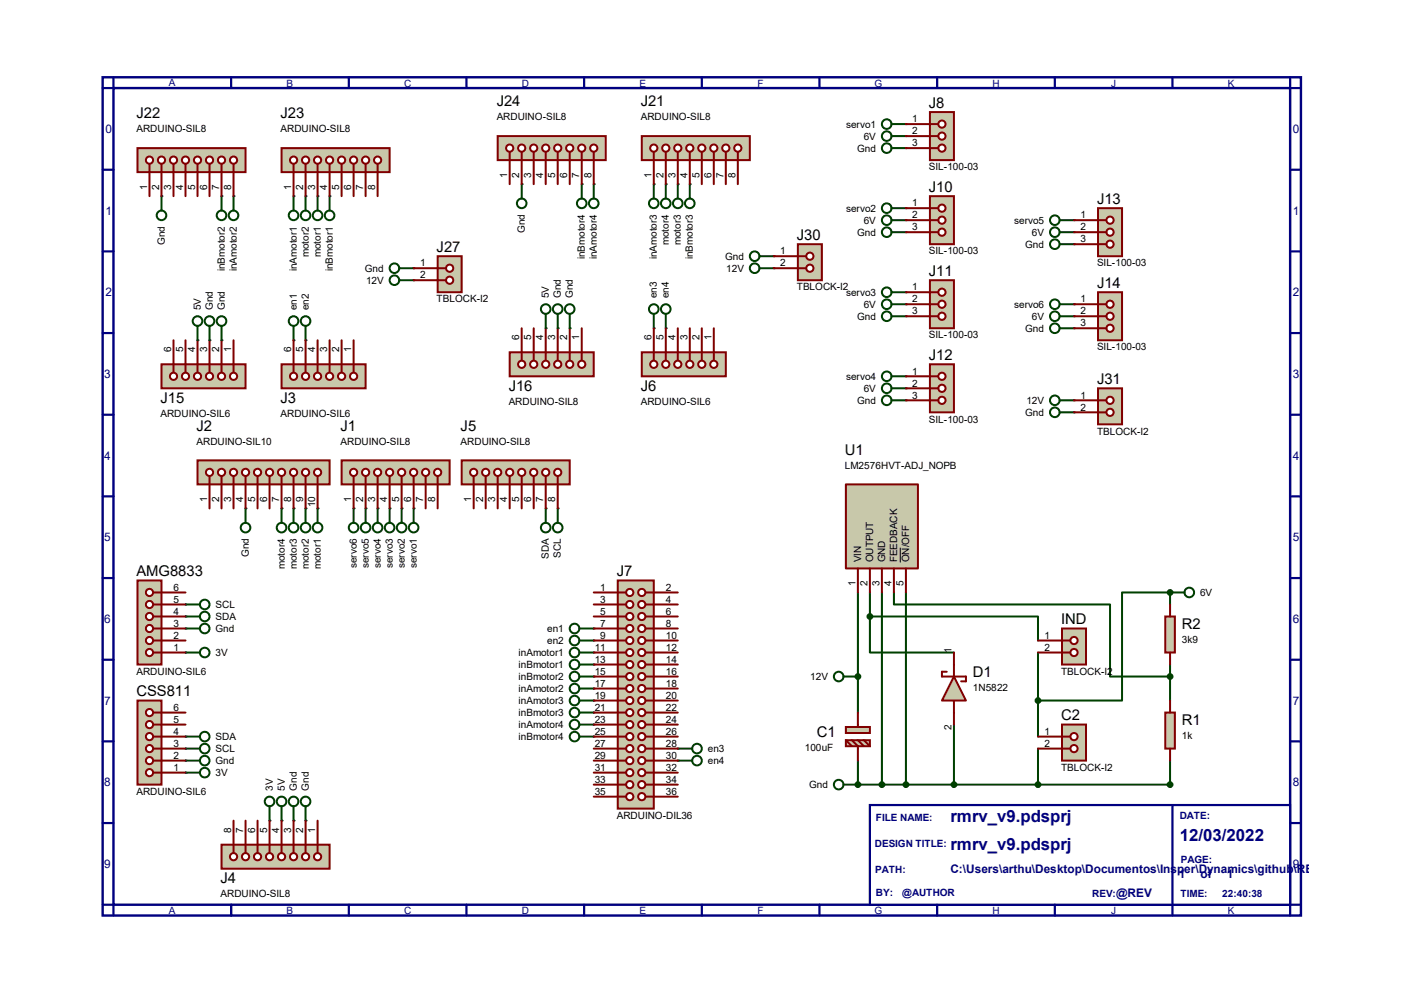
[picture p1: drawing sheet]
<svg xmlns="http://www.w3.org/2000/svg" width="297mm" height="210mm" viewBox="0 0 297 210" stroke-linecap="round" stroke-linejoin="round" font-family="sans-serif">
<defs><g id="words">
<g font-size="3.6" fill="#000080">
<text x="201" y="173.9">rmrv_v9.pdsprj</text>
<text x="201" y="179.7">rmrv_v9.pdsprj</text>
<text x="249.6" y="178">12/03/2022</text>
</g>
<g font-size="3.1">
<text x="105.1" y="22.5">J24</text>
<text x="135.6" y="22.5">J21</text>
<text x="196.5" y="22.8">J8</text>
<text x="28.9" y="25.1">J22</text>
<text x="59.4" y="25.1">J23</text>
<text x="196.5" y="40.6">J10</text>
<text x="232.1" y="43.1">J13</text>
<text x="92.4" y="53.3">J27</text>
<text x="168.6" y="50.8">J30</text>
<text x="196.5" y="58.4">J11</text>
<text x="232.1" y="60.9">J14</text>
<text x="196.5" y="76.2">J12</text>
<text x="107.6" y="82.6">J16</text>
<text x="135.6" y="82.6">J6</text>
<text x="232.1" y="81.2">J31</text>
<text x="34" y="85.2">J15</text>
<text x="59.4" y="85.2">J3</text>
<text x="41.6" y="91.1">J2</text>
<text x="72.1" y="91.1">J1</text>
<text x="97.5" y="91.1">J5</text>
<text x="178.7" y="96.2">U1</text>
<text x="28.9" y="121.9">AMG8833</text>
<text x="130.5" y="121.9">J7</text>
<text x="224.5" y="132">IND</text>
<text x="250" y="133">R2</text>
<text x="205.8" y="143.2">D1</text>
<text x="28.9" y="147.3">CSS811</text>
<text x="172.8" y="155.9">C1</text>
<text x="224.5" y="152.4">C2</text>
<text x="250" y="153.3">R1</text>
<text x="46.7" y="186.8">J4</text>
</g>
<g font-size="2.5" fill="#000080">
<text x="22.3" y="28.2">0</text>
<text x="273.5" y="28.2">0</text>
<text x="22.3" y="45.4">1</text>
<text x="273.5" y="45.4">1</text>
<text x="22.3" y="62.7">2</text>
<text x="273.5" y="62.7">2</text>
<text x="22.1" y="80">3</text>
<text x="273.5" y="80">3</text>
<text x="22.1" y="97.2">4</text>
<text x="273.5" y="97.2">4</text>
<text x="22.1" y="114.5">5</text>
<text x="273.5" y="114.5">5</text>
<text x="22.1" y="131.8">6</text>
<text x="273.5" y="131.8">6</text>
<text x="22.1" y="149.1">7</text>
<text x="273.5" y="149.1">7</text>
<text x="22.1" y="166.3">8</text>
<text x="273.5" y="166.3">8</text>
<text x="22.1" y="183.6">9</text>
<text x="201" y="184.7">C:\Users\arthu\Desktop\Documentos\Insper\Dynamics\github\REDOX-RoboCup-RM</text>
<text x="249.4" y="185.7">1</text>
<text x="254" y="185.7">of</text>
<text x="259.5" y="185.7">1</text>
<text x="273.5" y="183.6">9</text>
<text x="236.1" y="189.7">@REV</text>
</g>
<g font-size="2.1" fill="#000080">
<text x="35.7" y="18.1">A</text>
<text x="60.6" y="18.4">B</text>
<text x="85.5" y="18.4">C</text>
<text x="110.4" y="18.4">D</text>
<text x="135.3" y="18.4">E</text>
<text x="160.3" y="18.4">F</text>
<text x="185" y="18.4">G</text>
<text x="209.9" y="18.4">H</text>
<text x="235.1" y="18.4">J</text>
<text x="259.7" y="18.4">K</text>
<text x="185.3" y="173.7">FILE NAME:</text>
<text x="249.6" y="173.2">DATE:</text>
<text x="185.1" y="179.2">DESIGN TITLE:</text>
<text x="185.1" y="184.5">PATH:</text>
<text x="249.8" y="182.6">PAGE:</text>
<text x="185.3" y="189.5">BY:</text>
<text x="190.9" y="189.5">@AUTHOR</text>
<text x="231.1" y="189.6">REV:</text>
<text x="249.7" y="189.6">TIME:</text>
<text x="258.6" y="189.6">22:40:38</text>
<text x="35.7" y="193.4">A</text>
<text x="60.6" y="193.4">B</text>
<text x="85.5" y="193.4">C</text>
<text x="110.4" y="193.4">D</text>
<text x="135.3" y="193.4">E</text>
<text x="160.3" y="193.4">F</text>
<text x="185" y="193.4">G</text>
<text x="209.9" y="193.4">H</text>
<text x="235.1" y="193.4">J</text>
<text x="259.7" y="193.4">K</text>
</g>
<g font-size="2.1">
<text x="28.9" y="28">ARDUINO-SIL8</text>
<text x="59.4" y="28">ARDUINO-SIL8</text>
<text x="105.1" y="25.4">ARDUINO-SIL8</text>
<text x="135.6" y="25.4">ARDUINO-SIL8</text>
<text x="179" y="27">servo1</text>
<text x="182.7" y="29.5">6V</text>
<text x="193" y="25.9">1</text>
<text x="193" y="28.4">2</text>
<text x="181.3" y="32.1">Gnd</text>
<text x="193" y="30.9">3</text>
<text x="31.1" y="40.1" transform="rotate(-90 31.1 40.1)">1</text>
<text x="33.7" y="40.1" transform="rotate(-90 33.7 40.1)">2</text>
<text x="36.2" y="40.1" transform="rotate(-90 36.2 40.1)">3</text>
<text x="38.7" y="40.1" transform="rotate(-90 38.7 40.1)">4</text>
<text x="41.3" y="40.1" transform="rotate(-90 41.3 40.1)">5</text>
<text x="43.8" y="40.1" transform="rotate(-90 43.8 40.1)">6</text>
<text x="46.4" y="40.1" transform="rotate(-90 46.4 40.1)">7</text>
<text x="48.9" y="40.1" transform="rotate(-90 48.9 40.1)">8</text>
<text x="61.6" y="40.1" transform="rotate(-90 61.6 40.1)">1</text>
<text x="64.1" y="40.1" transform="rotate(-90 64.1 40.1)">2</text>
<text x="66.7" y="40.1" transform="rotate(-90 66.7 40.1)">3</text>
<text x="69.2" y="40.1" transform="rotate(-90 69.2 40.1)">4</text>
<text x="71.8" y="40.1" transform="rotate(-90 71.8 40.1)">5</text>
<text x="74.3" y="40.1" transform="rotate(-90 74.3 40.1)">6</text>
<text x="76.8" y="40.1" transform="rotate(-90 76.8 40.1)">7</text>
<text x="79.4" y="40.1" transform="rotate(-90 79.4 40.1)">8</text>
<text x="107.3" y="37.6" transform="rotate(-90 107.3 37.6)">1</text>
<text x="109.9" y="37.6" transform="rotate(-90 109.9 37.6)">2</text>
<text x="112.4" y="37.6" transform="rotate(-90 112.4 37.6)">3</text>
<text x="114.9" y="37.6" transform="rotate(-90 114.9 37.6)">4</text>
<text x="117.5" y="37.6" transform="rotate(-90 117.5 37.6)">5</text>
<text x="120" y="37.6" transform="rotate(-90 120 37.6)">6</text>
<text x="122.6" y="37.6" transform="rotate(-90 122.6 37.6)">7</text>
<text x="125.1" y="37.6" transform="rotate(-90 125.1 37.6)">8</text>
<text x="137.8" y="37.6" transform="rotate(-90 137.8 37.6)">1</text>
<text x="140.3" y="37.6" transform="rotate(-90 140.3 37.6)">2</text>
<text x="142.9" y="37.6" transform="rotate(-90 142.9 37.6)">3</text>
<text x="145.4" y="37.6" transform="rotate(-90 145.4 37.6)">4</text>
<text x="148" y="37.6" transform="rotate(-90 148 37.6)">5</text>
<text x="150.5" y="37.6" transform="rotate(-90 150.5 37.6)">6</text>
<text x="153" y="37.6" transform="rotate(-90 153 37.6)">7</text>
<text x="155.6" y="37.6" transform="rotate(-90 155.6 37.6)">8</text>
<text x="196.5" y="36">SIL-100-03</text>
<text x="179" y="44.8">servo2</text>
<text x="182.7" y="47.3">6V</text>
<text x="193" y="43.6">1</text>
<text x="193" y="46.2">2</text>
<text x="214.5" y="47.3">servo5</text>
<text x="228.6" y="46.2">1</text>
<text x="34.8" y="51.8" transform="rotate(-90 34.8 51.8)">Gnd</text>
<text x="111" y="49.3" transform="rotate(-90 111 49.3)">Gnd</text>
<text x="141.5" y="51.9" transform="rotate(-90 141.5 51.9)">motor4</text>
<text x="144.1" y="51.9" transform="rotate(-90 144.1 51.9)">motor3</text>
<text x="165.1" y="53.8">1</text>
<text x="181.3" y="49.9">Gnd</text>
<text x="193" y="48.7">3</text>
<text x="196.5" y="53.8">SIL-100-03</text>
<text x="216.9" y="52.4">Gnd</text>
<text x="218.3" y="49.9">6V</text>
<text x="228.6" y="48.7">2</text>
<text x="228.6" y="51.3">3</text>
<text x="47.5" y="57.4" transform="rotate(-90 47.5 57.4)">inBmotor2</text>
<text x="50.1" y="57.4" transform="rotate(-90 50.1 57.4)">inAmotor2</text>
<text x="62.8" y="57.4" transform="rotate(-90 62.8 57.4)">inAmotor1</text>
<text x="65.3" y="54.4" transform="rotate(-90 65.3 54.4)">motor2</text>
<text x="67.9" y="54.4" transform="rotate(-90 67.9 54.4)">motor1</text>
<text x="70.4" y="57.4" transform="rotate(-90 70.4 57.4)">inBmotor1</text>
<text x="77.2" y="57.5">Gnd</text>
<text x="88.9" y="56.3">1</text>
<text x="88.9" y="58.9">2</text>
<text x="123.7" y="54.9" transform="rotate(-90 123.7 54.9)">inBmotor4</text>
<text x="126.3" y="54.9" transform="rotate(-90 126.3 54.9)">inAmotor4</text>
<text x="139" y="54.9" transform="rotate(-90 139 54.9)">inAmotor3</text>
<text x="146.6" y="54.9" transform="rotate(-90 146.6 54.9)">inBmotor3</text>
<text x="153.4" y="54.9">Gnd</text>
<text x="153.6" y="57.5">12V</text>
<text x="165.1" y="56.3">2</text>
<text x="232.1" y="56.3">SIL-100-03</text>
<text x="42.5" y="65.6" transform="rotate(-90 42.5 65.6)">5V</text>
<text x="45" y="65.6" transform="rotate(-90 45 65.6)">Gnd</text>
<text x="47.5" y="65.6" transform="rotate(-90 47.5 65.6)">Gnd</text>
<text x="62.8" y="65.6" transform="rotate(-90 62.8 65.6)">en1</text>
<text x="65.3" y="65.6" transform="rotate(-90 65.3 65.6)">en2</text>
<text x="77.4" y="60">12V</text>
<text x="92.4" y="64">TBLOCK-I2</text>
<text x="116.1" y="63.1" transform="rotate(-90 116.1 63.1)">5V</text>
<text x="118.7" y="63.1" transform="rotate(-90 118.7 63.1)">Gnd</text>
<text x="121.2" y="63.1" transform="rotate(-90 121.2 63.1)">Gnd</text>
<text x="139" y="63.1" transform="rotate(-90 139 63.1)">en3</text>
<text x="141.5" y="63.1" transform="rotate(-90 141.5 63.1)">en4</text>
<text x="168.6" y="61.4">TBLOCK-I2</text>
<text x="179" y="62.6">servo3</text>
<text x="182.7" y="65.1">6V</text>
<text x="193" y="61.4">1</text>
<text x="193" y="64">2</text>
<text x="214.5" y="65.1">servo6</text>
<text x="228.6" y="64">1</text>
<text x="109.9" y="72" transform="rotate(-90 109.9 72)">6</text>
<text x="112.4" y="72" transform="rotate(-90 112.4 72)">5</text>
<text x="114.9" y="72" transform="rotate(-90 114.9 72)">4</text>
<text x="117.5" y="72" transform="rotate(-90 117.5 72)">3</text>
<text x="120" y="72" transform="rotate(-90 120 72)">2</text>
<text x="122.6" y="72" transform="rotate(-90 122.6 72)">1</text>
<text x="137.8" y="72" transform="rotate(-90 137.8 72)">6</text>
<text x="140.3" y="72" transform="rotate(-90 140.3 72)">5</text>
<text x="142.9" y="72" transform="rotate(-90 142.9 72)">4</text>
<text x="145.4" y="72" transform="rotate(-90 145.4 72)">3</text>
<text x="148" y="72" transform="rotate(-90 148 72)">2</text>
<text x="150.5" y="72" transform="rotate(-90 150.5 72)">1</text>
<text x="181.3" y="67.6">Gnd</text>
<text x="193" y="66.5">3</text>
<text x="196.5" y="71.6">SIL-100-03</text>
<text x="216.9" y="70.2">Gnd</text>
<text x="218.3" y="67.6">6V</text>
<text x="228.6" y="66.5">2</text>
<text x="228.6" y="69">3</text>
<text x="36.2" y="74.5" transform="rotate(-90 36.2 74.5)">6</text>
<text x="38.7" y="74.5" transform="rotate(-90 38.7 74.5)">5</text>
<text x="41.3" y="74.5" transform="rotate(-90 41.3 74.5)">4</text>
<text x="43.8" y="74.5" transform="rotate(-90 43.8 74.5)">3</text>
<text x="46.4" y="74.5" transform="rotate(-90 46.4 74.5)">2</text>
<text x="48.9" y="74.5" transform="rotate(-90 48.9 74.5)">1</text>
<text x="61.6" y="74.5" transform="rotate(-90 61.6 74.5)">6</text>
<text x="64.1" y="74.5" transform="rotate(-90 64.1 74.5)">5</text>
<text x="66.7" y="74.5" transform="rotate(-90 66.7 74.5)">4</text>
<text x="69.2" y="74.5" transform="rotate(-90 69.2 74.5)">3</text>
<text x="71.8" y="74.5" transform="rotate(-90 71.8 74.5)">2</text>
<text x="74.3" y="74.5" transform="rotate(-90 74.3 74.5)">1</text>
<text x="232.1" y="74.1">SIL-100-03</text>
<text x="179" y="80.3">servo4</text>
<text x="182.7" y="82.9">6V</text>
<text x="193" y="79.2">1</text>
<text x="193" y="81.7">2</text>
<text x="34" y="88.1">ARDUINO-SIL6</text>
<text x="59.4" y="88.1">ARDUINO-SIL6</text>
<text x="107.6" y="85.6">ARDUINO-SIL8</text>
<text x="135.6" y="85.6">ARDUINO-SIL6</text>
<text x="181.3" y="85.4">Gnd</text>
<text x="193" y="84.3">3</text>
<text x="196.5" y="89.4">SIL-100-03</text>
<text x="216.9" y="88">Gnd</text>
<text x="217.1" y="85.4">12V</text>
<text x="228.6" y="84.3">1</text>
<text x="228.6" y="86.8">2</text>
<text x="41.6" y="94">ARDUINO-SIL10</text>
<text x="72.1" y="94">ARDUINO-SIL8</text>
<text x="97.5" y="94">ARDUINO-SIL8</text>
<text x="232.1" y="91.9">TBLOCK-I2</text>
<text x="178.7" y="99.1">LM2576HVT-ADJ_NOPB</text>
<text x="43.8" y="106.2" transform="rotate(-90 43.8 106.2)">1</text>
<text x="46.4" y="106.2" transform="rotate(-90 46.4 106.2)">2</text>
<text x="48.9" y="106.2" transform="rotate(-90 48.9 106.2)">3</text>
<text x="51.4" y="106.2" transform="rotate(-90 51.4 106.2)">4</text>
<text x="54" y="106.2" transform="rotate(-90 54 106.2)">5</text>
<text x="56.5" y="106.2" transform="rotate(-90 56.5 106.2)">6</text>
<text x="59.1" y="106.2" transform="rotate(-90 59.1 106.2)">7</text>
<text x="61.6" y="106.2" transform="rotate(-90 61.6 106.2)">8</text>
<text x="64.1" y="106.2" transform="rotate(-90 64.1 106.2)">9</text>
<text x="66.7" y="107.3" transform="rotate(-90 66.7 107.3)">10</text>
<text x="74.3" y="106.2" transform="rotate(-90 74.3 106.2)">1</text>
<text x="76.8" y="106.2" transform="rotate(-90 76.8 106.2)">2</text>
<text x="79.4" y="106.2" transform="rotate(-90 79.4 106.2)">3</text>
<text x="81.9" y="106.2" transform="rotate(-90 81.9 106.2)">4</text>
<text x="84.5" y="106.2" transform="rotate(-90 84.5 106.2)">5</text>
<text x="87" y="106.2" transform="rotate(-90 87 106.2)">6</text>
<text x="89.5" y="106.2" transform="rotate(-90 89.5 106.2)">7</text>
<text x="92.1" y="106.2" transform="rotate(-90 92.1 106.2)">8</text>
<text x="99.7" y="106.2" transform="rotate(-90 99.7 106.2)">1</text>
<text x="102.2" y="106.2" transform="rotate(-90 102.2 106.2)">2</text>
<text x="104.8" y="106.2" transform="rotate(-90 104.8 106.2)">3</text>
<text x="107.3" y="106.2" transform="rotate(-90 107.3 106.2)">4</text>
<text x="109.9" y="106.2" transform="rotate(-90 109.9 106.2)">5</text>
<text x="112.4" y="106.2" transform="rotate(-90 112.4 106.2)">6</text>
<text x="114.9" y="106.2" transform="rotate(-90 114.9 106.2)">7</text>
<text x="117.5" y="106.2" transform="rotate(-90 117.5 106.2)">8</text>
<text x="52.6" y="117.9" transform="rotate(-90 52.6 117.9)">Gnd</text>
<text x="116.1" y="118.2" transform="rotate(-90 116.1 118.2)">SDA</text>
<text x="118.7" y="118" transform="rotate(-90 118.7 118)">SCL</text>
<text x="182.2" y="119" transform="rotate(-90 182.2 119)">VIN</text>
<text x="184.7" y="119" transform="rotate(-90 184.7 119)">OUTPUT</text>
<text x="187.2" y="119" transform="rotate(-90 187.2 119)">GND</text>
<text x="189.8" y="119" transform="rotate(-90 189.8 119)">FEEDBACK</text>
<text x="192.3" y="119" transform="rotate(-90 192.3 119)">ON/OFF</text>
<text x="36.7" y="124.9">6</text>
<text x="60.2" y="120.4" transform="rotate(-90 60.2 120.4)">motor4</text>
<text x="62.8" y="120.4" transform="rotate(-90 62.8 120.4)">motor3</text>
<text x="65.3" y="120.4" transform="rotate(-90 65.3 120.4)">motor2</text>
<text x="67.9" y="120.4" transform="rotate(-90 67.9 120.4)">motor1</text>
<text x="75.5" y="120.2" transform="rotate(-90 75.5 120.2)">servo6</text>
<text x="78" y="120.2" transform="rotate(-90 78 120.2)">servo5</text>
<text x="80.6" y="120.2" transform="rotate(-90 80.6 120.2)">servo4</text>
<text x="83.1" y="120.2" transform="rotate(-90 83.1 120.2)">servo3</text>
<text x="85.6" y="120.2" transform="rotate(-90 85.6 120.2)">servo2</text>
<text x="88.2" y="120.2" transform="rotate(-90 88.2 120.2)">servo1</text>
<text x="127" y="124.9">1</text>
<text x="140.8" y="124.9">2</text>
<text x="181" y="124" transform="rotate(-90 181 124)">1</text>
<text x="183.5" y="124" transform="rotate(-90 183.5 124)">2</text>
<text x="186.1" y="124" transform="rotate(-90 186.1 124)">3</text>
<text x="188.6" y="124" transform="rotate(-90 188.6 124)">4</text>
<text x="191.1" y="124" transform="rotate(-90 191.1 124)">5</text>
<text x="36.7" y="130">4</text>
<text x="36.7" y="127.5">5</text>
<text x="45.6" y="131.1">SDA</text>
<text x="45.6" y="128.6">SCL</text>
<text x="127" y="127.5">3</text>
<text x="127" y="130">5</text>
<text x="140.8" y="127.5">4</text>
<text x="140.8" y="130">6</text>
<text x="253.9" y="126.1">6V</text>
<text x="36.7" y="137.6">1</text>
<text x="36.7" y="135.1">2</text>
<text x="36.7" y="132.5">3</text>
<text x="45.6" y="133.7">Gnd</text>
<text x="115.7" y="136.2">en2</text>
<text x="115.7" y="133.7">en1</text>
<text x="125.8" y="137.6">11</text>
<text x="127" y="132.5">7</text>
<text x="127" y="135.1">9</text>
<text x="140.8" y="132.5">8</text>
<text x="140.8" y="135.1">10</text>
<text x="140.8" y="137.6">12</text>
<text x="220.9" y="135.1">1</text>
<text x="220.9" y="137.6">2</text>
<text x="250" y="135.9">3k9</text>
<text x="28.9" y="142.7">ARDUINO-SIL6</text>
<text x="45.6" y="138.8">3V</text>
<text x="109.7" y="138.8">inAmotor1</text>
<text x="109.7" y="141.3">inBmotor1</text>
<text x="109.7" y="143.8">inBmotor2</text>
<text x="125.8" y="140.2">13</text>
<text x="125.8" y="142.7">15</text>
<text x="140.8" y="140.2">14</text>
<text x="140.8" y="142.7">16</text>
<text x="171.4" y="143.8">12V</text>
<text x="201.3" y="138" transform="rotate(-90 201.3 138)">1</text>
<text x="224.5" y="142.7">TBLOCK-I2</text>
<text x="109.7" y="148.9">inAmotor3</text>
<text x="109.7" y="146.4">inAmotor2</text>
<text x="125.8" y="145.2">17</text>
<text x="125.8" y="147.8">19</text>
<text x="140.8" y="145.2">18</text>
<text x="140.8" y="147.8">20</text>
<text x="205.8" y="146.1">1N5822</text>
<text x="36.7" y="155.4">4</text>
<text x="36.7" y="152.9">5</text>
<text x="36.7" y="150.3">6</text>
<text x="109.7" y="151.5">inBmotor3</text>
<text x="109.7" y="154">inAmotor4</text>
<text x="125.8" y="150.3">21</text>
<text x="125.8" y="152.9">23</text>
<text x="125.8" y="155.4">25</text>
<text x="140.8" y="150.3">22</text>
<text x="140.8" y="152.9">24</text>
<text x="140.8" y="155.4">26</text>
<text x="201.3" y="154.4" transform="rotate(-90 201.3 154.4)">2</text>
<text x="220.9" y="155.4">1</text>
<text x="36.7" y="160.5">2</text>
<text x="36.7" y="157.9">3</text>
<text x="45.6" y="161.6">Gnd</text>
<text x="45.6" y="159.1">SCL</text>
<text x="45.6" y="156.5">SDA</text>
<text x="109.7" y="156.5">inBmotor4</text>
<text x="125.8" y="157.9">27</text>
<text x="125.8" y="160.5">29</text>
<text x="140.8" y="157.9">28</text>
<text x="140.8" y="160.5">30</text>
<text x="149.7" y="159.1">en3</text>
<text x="149.7" y="161.6">en4</text>
<text x="170.3" y="158.8">100uF</text>
<text x="220.9" y="157.9">2</text>
<text x="250" y="156.3">1k</text>
<text x="36.7" y="163">1</text>
<text x="45.6" y="164.2">3V</text>
<text x="57.7" y="167.2" transform="rotate(-90 57.7 167.2)">3V</text>
<text x="60.2" y="167.2" transform="rotate(-90 60.2 167.2)">5V</text>
<text x="62.8" y="167.2" transform="rotate(-90 62.8 167.2)">Gnd</text>
<text x="65.3" y="167.2" transform="rotate(-90 65.3 167.2)">Gnd</text>
<text x="125.8" y="163">31</text>
<text x="125.8" y="165.6">33</text>
<text x="140.8" y="163">32</text>
<text x="140.8" y="165.6">34</text>
<text x="171.2" y="166.7">Gnd</text>
<text x="224.5" y="163">TBLOCK-I2</text>
<text x="28.9" y="168.1">ARDUINO-SIL6</text>
<text x="125.8" y="168.1">35</text>
<text x="130.5" y="173.2">ARDUINO-DIL36</text>
<text x="140.8" y="168.1">36</text>
<text x="48.9" y="176.1" transform="rotate(-90 48.9 176.1)">8</text>
<text x="51.4" y="176.1" transform="rotate(-90 51.4 176.1)">7</text>
<text x="54" y="176.1" transform="rotate(-90 54 176.1)">6</text>
<text x="56.5" y="176.1" transform="rotate(-90 56.5 176.1)">5</text>
<text x="59.1" y="176.1" transform="rotate(-90 59.1 176.1)">4</text>
<text x="61.6" y="176.1" transform="rotate(-90 61.6 176.1)">3</text>
<text x="64.1" y="176.1" transform="rotate(-90 64.1 176.1)">2</text>
<text x="66.7" y="176.1" transform="rotate(-90 66.7 176.1)">1</text>
<text x="46.7" y="189.7">ARDUINO-SIL8</text>
</g>
</g></defs>
<path d="M21.7 16.3h253.5v177.3h-253.5zM24 18.6h248.9v172.7h-248.9z" fill="none" stroke="#000080" stroke-width=".51"/>
<path d="M24 16.3v2.3h-2.3M48.9 16.3v2.3" fill="none" stroke="#000080" stroke-width=".47"/>
<path d="M184 170.3h88.9v21h-88.9z" fill="#fff" stroke="#000080" stroke-width=".47"/>
<g fill="none" stroke="#000080" stroke-width=".47">
<path d="M73.8 16.3v2.3M98.7 16.3v2.3M123.6 16.3v2.3M148.5 16.3v2.3M173.4 16.3v2.3M198.2 16.3v2.3M223.1 16.3v2.3M248 16.3v2.3M272.9 16.3v2.3h2.3M21.7 35.9h2.3M272.9 35.9h2.3M21.7 53.2h2.3"/>
<path d="M272.9 53.2h2.3M21.7 70.4h2.3M272.9 70.4h2.3M21.7 87.7h2.3M272.9 87.7h2.3M21.7 105h2.3M272.9 105h2.3M21.7 122.3h2.3M21.7 139.5h2.3M272.9 122.3h2.3M272.9 139.5h2.3M21.7 156.8h2.3"/>
<path d="M272.9 156.8h2.3M21.7 174.1h2.3M248 170.3v23.3M272.9 174.1h2.3M21.7 191.3h2.3v2.3M48.9 191.3v2.3M73.8 191.3v2.3M98.7 191.3v2.3M123.6 191.3v2.3M148.5 191.3v2.3M173.4 191.3v2.3M198.2 191.3v2.3"/>
<path d="M223.1 191.3v2.3M275.2 191.3h-2.3v2.3"/>
</g>
<g fill="#004000">
<circle cx="191.6" cy="26.2" r=".21"/>
<circle cx="191.6" cy="28.8" r=".21"/>
<circle cx="191.6" cy="31.3" r=".21"/>
<circle cx="191.6" cy="44" r=".21"/>
<circle cx="191.6" cy="46.6" r=".21"/>
<circle cx="191.6" cy="49.1" r=".21"/>
<circle cx="191.6" cy="61.8" r=".21"/>
<circle cx="191.6" cy="64.3" r=".21"/>
<circle cx="191.6" cy="66.9" r=".21"/>
<circle cx="191.6" cy="79.6" r=".21"/>
<circle cx="191.6" cy="82.1" r=".21"/>
<circle cx="191.6" cy="84.7" r=".21"/>
<circle cx="227.2" cy="46.6" r=".21"/>
<circle cx="227.2" cy="49.1" r=".21"/>
<circle cx="227.2" cy="51.6" r=".21"/>
<circle cx="227.2" cy="64.3" r=".21"/>
<circle cx="227.2" cy="66.9" r=".21"/>
<circle cx="227.2" cy="69.4" r=".21"/>
<circle cx="74.8" cy="107.5" r=".21"/>
<circle cx="77.3" cy="107.5" r=".21"/>
<circle cx="79.9" cy="107.5" r=".21"/>
<circle cx="82.4" cy="107.5" r=".21"/>
<circle cx="85" cy="107.5" r=".21"/>
<circle cx="87.5" cy="107.5" r=".21"/>
<circle cx="64.6" cy="173.6" r=".21"/>
<circle cx="62.1" cy="173.6" r=".21"/>
<circle cx="59.6" cy="173.6" r=".21"/>
<circle cx="57" cy="173.6" r=".21"/>
<circle cx="87.5" cy="56.7" r=".21"/>
<circle cx="87.5" cy="59.3" r=".21"/>
<circle cx="163.7" cy="54.2" r=".21"/>
<circle cx="163.7" cy="56.7" r=".21"/>
<circle cx="227.2" cy="84.7" r=".21"/>
<circle cx="227.2" cy="87.2" r=".21"/>
</g>
<path d="M184 125.3v12.7h17.8M186.6 125.3v40.6h60.9v-5M189.1 125.3v2.5h45.7v15.3h12.7M191.6 125.3v40.6M201.8 153.2v12.7M247.5 140.5v7.7" fill="none" stroke="#004000" stroke-width=".42"/>
<circle cx="181.5" cy="143.1" r=".21" fill="#004000"/>
<path d="M181.5 125.3v25.4M181.5 160.9v5" fill="none" stroke="#004000" stroke-width=".42"/>
<circle cx="181.5" cy="165.9" r=".21" fill="#004000"/>
<path d="M184 130.4h35.6v5.1M219.6 138v10.2M181.5 165.9h5.1" fill="none" stroke="#004000" stroke-width=".42"/>
<g fill="#004000">
<circle cx="51.9" cy="107.5" r=".21"/>
<circle cx="59.6" cy="107.5" r=".21"/>
<circle cx="62.1" cy="107.5" r=".21"/>
<circle cx="64.6" cy="107.5" r=".21"/>
<circle cx="67.2" cy="107.5" r=".21"/>
</g>
<path d="M247.5 125.3v2.5" fill="none" stroke="#004000" stroke-width=".42"/>
<circle cx="247.5" cy="125.3" r=".21" fill="#004000"/>
<path d="M247.5 125.3h-10.1v22.9h-17.8" fill="none" stroke="#004000" stroke-width=".42"/>
<g fill="#004000">
<circle cx="115.4" cy="107.5" r=".21"/>
<circle cx="118" cy="107.5" r=".21"/>
<circle cx="46.9" cy="72" r=".21"/>
<circle cx="44.3" cy="72" r=".21"/>
<circle cx="41.8" cy="72" r=".21"/>
<circle cx="120.5" cy="69.4" r=".21"/>
<circle cx="118" cy="69.4" r=".21"/>
<circle cx="115.4" cy="69.4" r=".21"/>
</g>
<path d="M219.6 148.2v7.6M219.6 158.3v7.6" fill="none" stroke="#004000" stroke-width=".42"/>
<g fill="#004000">
<circle cx="62.1" cy="41.5" r=".21"/>
<circle cx="64.6" cy="41.5" r=".21"/>
<circle cx="67.2" cy="41.5" r=".21"/>
<circle cx="69.7" cy="41.5" r=".21"/>
<circle cx="46.9" cy="41.5" r=".21"/>
<circle cx="49.4" cy="41.5" r=".21"/>
<circle cx="138.3" cy="38.9" r=".21"/>
<circle cx="140.8" cy="38.9" r=".21"/>
<circle cx="143.4" cy="38.9" r=".21"/>
<circle cx="145.9" cy="38.9" r=".21"/>
<circle cx="123.1" cy="38.9" r=".21"/>
<circle cx="125.6" cy="38.9" r=".21"/>
<circle cx="39.2" cy="138" r=".21"/>
<circle cx="39.2" cy="132.9" r=".21"/>
<circle cx="39.2" cy="130.4" r=".21"/>
<circle cx="39.2" cy="127.8" r=".21"/>
<circle cx="64.6" cy="72" r=".21"/>
<circle cx="62.1" cy="72" r=".21"/>
<circle cx="140.8" cy="69.4" r=".21"/>
<circle cx="138.3" cy="69.4" r=".21"/>
<circle cx="39.2" cy="163.4" r=".21"/>
<circle cx="39.2" cy="160.9" r=".21"/>
<circle cx="39.2" cy="158.3" r=".21"/>
<circle cx="39.2" cy="155.8" r=".21"/>
<circle cx="125.6" cy="132.9" r=".21"/>
<circle cx="125.6" cy="135.5" r=".21"/>
<circle cx="125.6" cy="138" r=".21"/>
<circle cx="125.6" cy="140.5" r=".21"/>
<circle cx="125.6" cy="143.1" r=".21"/>
<circle cx="125.6" cy="145.6" r=".21"/>
<circle cx="125.6" cy="148.2" r=".21"/>
<circle cx="125.6" cy="150.7" r=".21"/>
<circle cx="125.6" cy="153.2" r=".21"/>
<circle cx="125.6" cy="155.8" r=".21"/>
<circle cx="143.4" cy="158.3" r=".21"/>
<circle cx="143.4" cy="160.9" r=".21"/>
<circle cx="34.2" cy="41.5" r=".21"/>
<circle cx="110.4" cy="38.9" r=".21"/>
</g>
<g fill="none" stroke="#004000" stroke-width=".42">
<path d="M188.6 26.2h3M188.6 28.8h3M188.6 31.3h3M39.2 138h3.1"/>
<circle cx="187.6" cy="28.8" r="1.02"/>
<circle cx="187.6" cy="31.3" r="1.02"/>
<circle cx="187.6" cy="26.2" r="1.02"/>
<circle cx="43.3" cy="138" r="1.02"/>
</g>
<path d="M196.7 23.7h5.1v10.2h-5.1z" fill="#c8c8aa" stroke="#800000" stroke-width=".42"/>
<path d="M196.7 26.2h1.8" fill="none" stroke="#800000" stroke-width=".42"/>
<circle cx="199.3" cy="28.8" r=".76" fill="#fff" stroke="#800000" stroke-width=".42"/>
<path d="M196.7 28.8h1.8" fill="none" stroke="#800000" stroke-width=".42"/>
<circle cx="199.3" cy="31.3" r=".76" fill="#fff" stroke="#800000" stroke-width=".42"/>
<path d="M196.7 31.3h1.8" fill="none" stroke="#800000" stroke-width=".42"/>
<circle cx="199.3" cy="26.2" r=".76" fill="#fff" stroke="#800000" stroke-width=".42"/>
<path d="M191.6 26.2h5.1M191.6 28.8h5.1M191.6 31.3h5.1" fill="none" stroke="#800000" stroke-width=".42"/>
<g fill="none" stroke="#004000" stroke-width=".42">
<path d="M188.6 44h3M188.6 46.6h3M188.6 49.1h3"/>
<circle cx="187.6" cy="49.1" r="1.02"/>
<circle cx="187.6" cy="46.6" r="1.02"/>
<circle cx="187.6" cy="44" r="1.02"/>
</g>
<path d="M196.7 41.5h5.1v10.1h-5.1z" fill="#c8c8aa" stroke="#800000" stroke-width=".42"/>
<path d="M196.7 44h1.8" fill="none" stroke="#800000" stroke-width=".42"/>
<circle cx="199.3" cy="46.6" r=".76" fill="#fff" stroke="#800000" stroke-width=".42"/>
<path d="M196.7 46.6h1.8" fill="none" stroke="#800000" stroke-width=".42"/>
<circle cx="199.3" cy="49.1" r=".76" fill="#fff" stroke="#800000" stroke-width=".42"/>
<path d="M196.7 49.1h1.8" fill="none" stroke="#800000" stroke-width=".42"/>
<circle cx="199.3" cy="44" r=".76" fill="#fff" stroke="#800000" stroke-width=".42"/>
<path d="M191.6 44h5.1M191.6 46.6h5.1M191.6 49.1h5.1" fill="none" stroke="#800000" stroke-width=".42"/>
<g fill="none" stroke="#004000" stroke-width=".42">
<path d="M188.6 61.8h3M188.6 64.3h3M188.6 66.9h3"/>
<circle cx="187.6" cy="64.3" r="1.02"/>
<circle cx="187.6" cy="66.9" r="1.02"/>
<circle cx="187.6" cy="61.8" r="1.02"/>
</g>
<path d="M196.7 59.3h5.1v10.1h-5.1z" fill="#c8c8aa" stroke="#800000" stroke-width=".42"/>
<path d="M196.7 61.8h1.8" fill="none" stroke="#800000" stroke-width=".42"/>
<circle cx="199.3" cy="64.3" r=".76" fill="#fff" stroke="#800000" stroke-width=".42"/>
<path d="M196.7 64.3h1.8" fill="none" stroke="#800000" stroke-width=".42"/>
<circle cx="199.3" cy="66.9" r=".76" fill="#fff" stroke="#800000" stroke-width=".42"/>
<path d="M196.7 66.9h1.8" fill="none" stroke="#800000" stroke-width=".42"/>
<circle cx="199.3" cy="61.8" r=".76" fill="#fff" stroke="#800000" stroke-width=".42"/>
<path d="M191.6 61.8h5.1M191.6 64.3h5.1M191.6 66.9h5.1" fill="none" stroke="#800000" stroke-width=".42"/>
<g fill="none" stroke="#004000" stroke-width=".42">
<path d="M188.6 79.6h3M188.6 82.1h3M188.6 84.7h3"/>
<circle cx="187.6" cy="79.6" r="1.02"/>
<circle cx="187.6" cy="82.1" r="1.02"/>
<circle cx="187.6" cy="84.7" r="1.02"/>
</g>
<path d="M196.7 77h5.1v10.2h-5.1z" fill="#c8c8aa" stroke="#800000" stroke-width=".42"/>
<path d="M196.7 79.6h1.8" fill="none" stroke="#800000" stroke-width=".42"/>
<circle cx="199.3" cy="82.1" r=".76" fill="#fff" stroke="#800000" stroke-width=".42"/>
<path d="M196.7 82.1h1.8" fill="none" stroke="#800000" stroke-width=".42"/>
<circle cx="199.3" cy="84.7" r=".76" fill="#fff" stroke="#800000" stroke-width=".42"/>
<path d="M196.7 84.7h1.8" fill="none" stroke="#800000" stroke-width=".42"/>
<circle cx="199.3" cy="79.6" r=".76" fill="#fff" stroke="#800000" stroke-width=".42"/>
<path d="M191.6 79.6h5.1M191.6 82.1h5.1M191.6 84.7h5.1" fill="none" stroke="#800000" stroke-width=".42"/>
<g fill="none" stroke="#004000" stroke-width=".42">
<path d="M224.2 46.6h3M224.2 49.1h3M224.2 51.6h3"/>
<circle cx="223.1" cy="49.1" r="1.02"/>
<circle cx="223.1" cy="51.6" r="1.02"/>
<circle cx="223.1" cy="46.6" r="1.02"/>
</g>
<path d="M232.3 44h5.1v10.2h-5.1z" fill="#c8c8aa" stroke="#800000" stroke-width=".42"/>
<path d="M232.3 46.6h1.8" fill="none" stroke="#800000" stroke-width=".42"/>
<circle cx="234.8" cy="49.1" r=".76" fill="#fff" stroke="#800000" stroke-width=".42"/>
<path d="M232.3 49.1h1.8" fill="none" stroke="#800000" stroke-width=".42"/>
<circle cx="234.8" cy="51.6" r=".76" fill="#fff" stroke="#800000" stroke-width=".42"/>
<path d="M232.3 51.6h1.8" fill="none" stroke="#800000" stroke-width=".42"/>
<circle cx="234.8" cy="46.6" r=".76" fill="#fff" stroke="#800000" stroke-width=".42"/>
<path d="M227.2 46.6h5.1M227.2 49.1h5.1M227.2 51.6h5.1" fill="none" stroke="#800000" stroke-width=".42"/>
<g fill="none" stroke="#004000" stroke-width=".42">
<path d="M224.2 64.3h3M224.2 66.9h3M224.2 69.4h3"/>
<circle cx="223.1" cy="64.3" r="1.02"/>
<circle cx="223.1" cy="69.4" r="1.02"/>
<circle cx="223.1" cy="66.9" r="1.02"/>
</g>
<path d="M232.3 61.8h5.1v10.2h-5.1z" fill="#c8c8aa" stroke="#800000" stroke-width=".42"/>
<path d="M232.3 64.3h1.8" fill="none" stroke="#800000" stroke-width=".42"/>
<circle cx="234.8" cy="66.9" r=".76" fill="#fff" stroke="#800000" stroke-width=".42"/>
<path d="M232.3 66.9h1.8" fill="none" stroke="#800000" stroke-width=".42"/>
<circle cx="234.8" cy="69.4" r=".76" fill="#fff" stroke="#800000" stroke-width=".42"/>
<path d="M232.3 69.4h1.8" fill="none" stroke="#800000" stroke-width=".42"/>
<circle cx="234.8" cy="64.3" r=".76" fill="#fff" stroke="#800000" stroke-width=".42"/>
<path d="M227.2 64.3h5.1M227.2 66.9h5.1M227.2 69.4h5.1" fill="none" stroke="#800000" stroke-width=".42"/>
<g fill="none" stroke="#004000" stroke-width=".42">
<path d="M74.8 107.5v3.1M77.3 107.5v3.1M79.9 107.5v3.1M82.4 107.5v3.1M85 107.5v3.1M87.5 107.5v3.1M115.4 107.5v3.1M118 107.5v3.1"/>
<circle cx="74.8" cy="111.6" r="1.02"/>
<circle cx="77.3" cy="111.6" r="1.02"/>
<circle cx="79.9" cy="111.6" r="1.02"/>
<circle cx="82.4" cy="111.6" r="1.02"/>
<circle cx="85" cy="111.6" r="1.02"/>
<circle cx="87.5" cy="111.6" r="1.02"/>
<circle cx="115.4" cy="111.6" r="1.02"/>
<circle cx="118" cy="111.6" r="1.02"/>
</g>
<path d="M72.3 97.4h22.8v5h-22.8z" fill="#c8c8aa" stroke="#800000" stroke-width=".42"/>
<path d="M74.8 100.7v1.7" fill="none" stroke="#800000" stroke-width=".42"/>
<circle cx="74.8" cy="99.9" r=".76" fill="#fff" stroke="#800000" stroke-width=".42"/>
<path d="M77.3 100.7v1.7" fill="none" stroke="#800000" stroke-width=".42"/>
<circle cx="77.3" cy="99.9" r=".76" fill="#fff" stroke="#800000" stroke-width=".42"/>
<path d="M79.9 100.7v1.7" fill="none" stroke="#800000" stroke-width=".42"/>
<circle cx="79.9" cy="99.9" r=".76" fill="#fff" stroke="#800000" stroke-width=".42"/>
<path d="M82.4 100.7v1.7" fill="none" stroke="#800000" stroke-width=".42"/>
<circle cx="82.4" cy="99.9" r=".76" fill="#fff" stroke="#800000" stroke-width=".42"/>
<path d="M85 100.7v1.7" fill="none" stroke="#800000" stroke-width=".42"/>
<circle cx="85" cy="99.9" r=".76" fill="#fff" stroke="#800000" stroke-width=".42"/>
<path d="M87.5 100.7v1.7" fill="none" stroke="#800000" stroke-width=".42"/>
<circle cx="87.5" cy="99.9" r=".76" fill="#fff" stroke="#800000" stroke-width=".42"/>
<path d="M90 100.7v1.7" fill="none" stroke="#800000" stroke-width=".42"/>
<circle cx="90" cy="99.9" r=".76" fill="#fff" stroke="#800000" stroke-width=".42"/>
<path d="M92.6 100.7v1.7" fill="none" stroke="#800000" stroke-width=".42"/>
<circle cx="92.6" cy="99.9" r=".76" fill="#fff" stroke="#800000" stroke-width=".42"/>
<path d="M74.8 102.4v5.1M77.3 102.4v5.1M79.9 102.4v5.1M82.4 102.4v5.1M85 102.4v5.1M87.5 102.4v5.1M90 102.4v5.1M92.6 102.4v5.1" fill="none" stroke="#800000" stroke-width=".42"/>
<g fill="none" stroke="#004000" stroke-width=".42">
<path d="M51.9 107.5v3.1M57 170.5v3.1M59.6 170.5v3.1M62.1 170.5v3.1M64.6 170.5v3.1"/>
<circle cx="51.9" cy="111.6" r="1.02"/>
<circle cx="57" cy="169.5" r="1.02"/>
<circle cx="59.6" cy="169.5" r="1.02"/>
<circle cx="62.1" cy="169.5" r="1.02"/>
<circle cx="64.6" cy="169.5" r="1.02"/>
</g>
<path d="M46.9 178.6h22.8v5.1h-22.8z" fill="#c8c8aa" stroke="#800000" stroke-width=".42"/>
<path d="M67.2 178.6v1.8" fill="none" stroke="#800000" stroke-width=".42"/>
<circle cx="67.2" cy="181.2" r=".76" fill="#fff" stroke="#800000" stroke-width=".42"/>
<path d="M64.6 178.6v1.8" fill="none" stroke="#800000" stroke-width=".42"/>
<circle cx="64.6" cy="181.2" r=".76" fill="#fff" stroke="#800000" stroke-width=".42"/>
<path d="M62.1 178.6v1.8" fill="none" stroke="#800000" stroke-width=".42"/>
<circle cx="62.1" cy="181.2" r=".76" fill="#fff" stroke="#800000" stroke-width=".42"/>
<path d="M59.6 178.6v1.8" fill="none" stroke="#800000" stroke-width=".42"/>
<circle cx="59.6" cy="181.2" r=".76" fill="#fff" stroke="#800000" stroke-width=".42"/>
<path d="M57 178.6v1.8" fill="none" stroke="#800000" stroke-width=".42"/>
<circle cx="57" cy="181.2" r=".76" fill="#fff" stroke="#800000" stroke-width=".42"/>
<path d="M54.5 178.6v1.8" fill="none" stroke="#800000" stroke-width=".42"/>
<circle cx="54.5" cy="181.2" r=".76" fill="#fff" stroke="#800000" stroke-width=".42"/>
<path d="M51.9 178.6v1.8" fill="none" stroke="#800000" stroke-width=".42"/>
<circle cx="51.9" cy="181.2" r=".76" fill="#fff" stroke="#800000" stroke-width=".42"/>
<path d="M49.4 178.6v1.8" fill="none" stroke="#800000" stroke-width=".42"/>
<circle cx="49.4" cy="181.2" r=".76" fill="#fff" stroke="#800000" stroke-width=".42"/>
<path d="M49.4 173.6v5M51.9 173.6v5M54.5 173.6v5M57 173.6v5M59.6 173.6v5M62.1 173.6v5M64.6 173.6v5M67.2 173.6v5" fill="none" stroke="#800000" stroke-width=".42"/>
<g fill="none" stroke="#004000" stroke-width=".42">
<path d="M84.5 56.7h3M84.5 59.3h3"/>
<circle cx="83.4" cy="56.7" r="1.02"/>
<circle cx="83.4" cy="59.3" r="1.02"/>
</g>
<path d="M92.6 54.2h5.1v7.6h-5.1z" fill="#c8c8aa" stroke="#800000" stroke-width=".42"/>
<path d="M92.6 56.7h1.8" fill="none" stroke="#800000" stroke-width=".42"/>
<circle cx="95.1" cy="56.7" r=".76" fill="#fff" stroke="#800000" stroke-width=".42"/>
<path d="M92.6 59.3h1.8" fill="none" stroke="#800000" stroke-width=".42"/>
<circle cx="95.1" cy="59.3" r=".76" fill="#fff" stroke="#800000" stroke-width=".42"/>
<path d="M87.5 56.7h5.1M87.5 59.3h5.1" fill="none" stroke="#800000" stroke-width=".42"/>
<g fill="none" stroke="#004000" stroke-width=".42">
<path d="M160.7 54.2h3M160.7 56.7h3"/>
<circle cx="159.6" cy="54.2" r="1.02"/>
<circle cx="159.6" cy="56.7" r="1.02"/>
</g>
<path d="M168.8 51.6h5.1v7.7h-5.1z" fill="#c8c8aa" stroke="#800000" stroke-width=".42"/>
<path d="M168.8 54.2h1.8" fill="none" stroke="#800000" stroke-width=".42"/>
<circle cx="171.3" cy="54.2" r=".76" fill="#fff" stroke="#800000" stroke-width=".42"/>
<path d="M168.8 56.7h1.8" fill="none" stroke="#800000" stroke-width=".42"/>
<circle cx="171.3" cy="56.7" r=".76" fill="#fff" stroke="#800000" stroke-width=".42"/>
<path d="M163.7 54.2h5.1M163.7 56.7h5.1" fill="none" stroke="#800000" stroke-width=".42"/>
<g fill="none" stroke="#004000" stroke-width=".42">
<path d="M224.2 84.7h3M224.2 87.2h3M59.6 107.5v3.1M62.1 107.5v3.1M64.6 107.5v3.1M67.2 107.5v3.1M122.6 148.2h3"/>
<circle cx="223.1" cy="84.7" r="1.02"/>
<circle cx="223.1" cy="87.2" r="1.02"/>
<circle cx="59.6" cy="111.6" r="1.02"/>
<circle cx="62.1" cy="111.6" r="1.02"/>
<circle cx="64.6" cy="111.6" r="1.02"/>
<circle cx="67.2" cy="111.6" r="1.02"/>
<circle cx="121.5" cy="148.2" r="1.02"/>
</g>
<path d="M232.3 82.1h5.1v7.6h-5.1z" fill="#c8c8aa" stroke="#800000" stroke-width=".42"/>
<path d="M232.3 84.7h1.8" fill="none" stroke="#800000" stroke-width=".42"/>
<circle cx="234.8" cy="84.7" r=".76" fill="#fff" stroke="#800000" stroke-width=".42"/>
<path d="M232.3 87.2h1.8" fill="none" stroke="#800000" stroke-width=".42"/>
<circle cx="234.8" cy="87.2" r=".76" fill="#fff" stroke="#800000" stroke-width=".42"/>
<path d="M227.2 84.7h5.1M227.2 87.2h5.1M200.3 142.1h-1v1h5v1h-1M201.8 140.5v2.6M201.8 148.2v2.5" fill="none" stroke="#800000" stroke-width=".42"/>
<path d="M201.8 143.1l2.5 5.1h-5z" fill="#c8c8aa" stroke="#800000" stroke-width=".42"/>
<path d="M201.8 138v2.5M201.8 150.7v2.5" fill="none" stroke="#800000" stroke-width=".42"/>
<path d="M246.5 150.7h2v7.6h-2z" fill="#c8c8aa" stroke="#800000" stroke-width=".42"/>
<path d="M247.5 148.2v2.5M247.5 158.3v2.6" fill="none" stroke="#800000" stroke-width=".42"/>
<path d="M246.5 130.4h2v7.6h-2z" fill="#c8c8aa" stroke="#800000" stroke-width=".42"/>
<path d="M247.5 127.8v2.6M247.5 138v2.5" fill="none" stroke="#800000" stroke-width=".42"/>
<g fill="#c8c8aa" stroke="#800000" stroke-width=".42">
<path d="M178.9 153.8h5.1v1.2h-5.1z"/>
<path d="M178.9 156.5h5.1v1.3h-5.1z"/>
</g>
<path d="M178.9 156.5l1.3 1.3M180.2 156.5l1.3 1.3v3.1M181.5 150.7v3.1M181.5 156.5l1.3 1.3M182.8 156.5l1.2 1.3" fill="none" stroke="#800000" stroke-width=".42"/>
<path d="M178.9 102.4h15.3v17.8h-15.3z" fill="#c8c8aa" stroke="#800000" stroke-width=".42"/>
<path d="M181.5 120.2v5.1M184 120.2v5.1M186.6 120.2v5.1M189.1 120.2v5.1M191.6 120.2v5.1" fill="none" stroke="#800000" stroke-width=".42"/>
<path d="M190.5 115.8v3.2" fill="none" stroke="#000" stroke-width=".21"/>
<g fill="#004000" stroke="#004000" stroke-width=".42">
<circle cx="186.6" cy="165.9" r=".51"/>
<circle cx="191.6" cy="165.9" r=".51"/>
<circle cx="184" cy="130.4" r=".51"/>
<circle cx="201.8" cy="165.9" r=".51"/>
<circle cx="219.6" cy="165.9" r=".51"/>
<circle cx="247.5" cy="143.1" r=".51"/>
<circle cx="247.5" cy="165.9" r=".51"/>
<circle cx="181.5" cy="143.1" r=".51"/>
<circle cx="181.5" cy="165.9" r=".51"/>
<circle cx="219.6" cy="148.2" r=".51"/>
</g>
<g fill="none" stroke="#004000" stroke-width=".42">
<path d="M178.4 143.1h3.1M178.4 165.9h3.1"/>
<circle cx="177.4" cy="143.1" r="1.02"/>
<circle cx="177.4" cy="165.9" r="1.02"/>
</g>
<path d="M224.7 132.9h5v7.6h-5z" fill="#c8c8aa" stroke="#800000" stroke-width=".42"/>
<path d="M224.7 135.5h1.7" fill="none" stroke="#800000" stroke-width=".42"/>
<circle cx="227.2" cy="135.5" r=".76" fill="#fff" stroke="#800000" stroke-width=".42"/>
<path d="M224.7 138h1.7" fill="none" stroke="#800000" stroke-width=".42"/>
<circle cx="227.2" cy="138" r=".76" fill="#fff" stroke="#800000" stroke-width=".42"/>
<path d="M219.6 135.5h5.1M219.6 138h5.1" fill="none" stroke="#800000" stroke-width=".42"/>
<g fill="none" stroke="#004000" stroke-width=".42">
<path d="M247.5 125.3h3.1"/>
<circle cx="251.6" cy="125.3" r="1.02"/>
</g>
<path d="M41.8 97.4h27.9v5h-27.9z" fill="#c8c8aa" stroke="#800000" stroke-width=".42"/>
<path d="M44.3 100.7v1.7" fill="none" stroke="#800000" stroke-width=".42"/>
<circle cx="44.3" cy="99.9" r=".76" fill="#fff" stroke="#800000" stroke-width=".42"/>
<path d="M46.9 100.7v1.7" fill="none" stroke="#800000" stroke-width=".42"/>
<circle cx="46.9" cy="99.9" r=".76" fill="#fff" stroke="#800000" stroke-width=".42"/>
<path d="M49.4 100.7v1.7" fill="none" stroke="#800000" stroke-width=".42"/>
<circle cx="49.4" cy="99.9" r=".76" fill="#fff" stroke="#800000" stroke-width=".42"/>
<path d="M51.9 100.7v1.7" fill="none" stroke="#800000" stroke-width=".42"/>
<circle cx="51.9" cy="99.9" r=".76" fill="#fff" stroke="#800000" stroke-width=".42"/>
<path d="M54.5 100.7v1.7" fill="none" stroke="#800000" stroke-width=".42"/>
<circle cx="54.5" cy="99.9" r=".76" fill="#fff" stroke="#800000" stroke-width=".42"/>
<path d="M57 100.7v1.7" fill="none" stroke="#800000" stroke-width=".42"/>
<circle cx="57" cy="99.9" r=".76" fill="#fff" stroke="#800000" stroke-width=".42"/>
<path d="M59.6 100.7v1.7" fill="none" stroke="#800000" stroke-width=".42"/>
<circle cx="59.6" cy="99.9" r=".76" fill="#fff" stroke="#800000" stroke-width=".42"/>
<path d="M62.1 100.7v1.7" fill="none" stroke="#800000" stroke-width=".42"/>
<circle cx="62.1" cy="99.9" r=".76" fill="#fff" stroke="#800000" stroke-width=".42"/>
<path d="M64.6 100.7v1.7" fill="none" stroke="#800000" stroke-width=".42"/>
<circle cx="64.6" cy="99.9" r=".76" fill="#fff" stroke="#800000" stroke-width=".42"/>
<path d="M67.2 100.7v1.7" fill="none" stroke="#800000" stroke-width=".42"/>
<circle cx="67.2" cy="99.9" r=".76" fill="#fff" stroke="#800000" stroke-width=".42"/>
<path d="M44.3 102.4v5.1M46.9 102.4v5.1M49.4 102.4v5.1M51.9 102.4v5.1M54.5 102.4v5.1M57 102.4v5.1M59.6 102.4v5.1M62.1 102.4v5.1M64.6 102.4v5.1M67.2 102.4v5.1" fill="none" stroke="#800000" stroke-width=".42"/>
<circle cx="247.5" cy="125.3" r=".51" fill="#004000" stroke="#004000" stroke-width=".42"/>
<path d="M97.7 97.4h22.8v5h-22.8z" fill="#c8c8aa" stroke="#800000" stroke-width=".42"/>
<path d="M100.2 100.7v1.7" fill="none" stroke="#800000" stroke-width=".42"/>
<circle cx="100.2" cy="99.9" r=".76" fill="#fff" stroke="#800000" stroke-width=".42"/>
<path d="M102.7 100.7v1.7" fill="none" stroke="#800000" stroke-width=".42"/>
<circle cx="102.7" cy="99.9" r=".76" fill="#fff" stroke="#800000" stroke-width=".42"/>
<path d="M105.3 100.7v1.7" fill="none" stroke="#800000" stroke-width=".42"/>
<circle cx="105.3" cy="99.9" r=".76" fill="#fff" stroke="#800000" stroke-width=".42"/>
<path d="M107.8 100.7v1.7" fill="none" stroke="#800000" stroke-width=".42"/>
<circle cx="107.8" cy="99.9" r=".76" fill="#fff" stroke="#800000" stroke-width=".42"/>
<path d="M110.4 100.7v1.7" fill="none" stroke="#800000" stroke-width=".42"/>
<circle cx="110.4" cy="99.9" r=".76" fill="#fff" stroke="#800000" stroke-width=".42"/>
<path d="M112.9 100.7v1.7" fill="none" stroke="#800000" stroke-width=".42"/>
<circle cx="112.9" cy="99.9" r=".76" fill="#fff" stroke="#800000" stroke-width=".42"/>
<path d="M115.4 100.7v1.7" fill="none" stroke="#800000" stroke-width=".42"/>
<circle cx="115.4" cy="99.9" r=".76" fill="#fff" stroke="#800000" stroke-width=".42"/>
<path d="M118 100.7v1.7" fill="none" stroke="#800000" stroke-width=".42"/>
<circle cx="118" cy="99.9" r=".76" fill="#fff" stroke="#800000" stroke-width=".42"/>
<path d="M100.2 102.4v5.1M102.7 102.4v5.1M105.3 102.4v5.1M107.8 102.4v5.1M110.4 102.4v5.1M112.9 102.4v5.1M115.4 102.4v5.1M118 102.4v5.1" fill="none" stroke="#800000" stroke-width=".42"/>
<path d="M34.2 77h17.7v5.1h-17.7z" fill="#c8c8aa" stroke="#800000" stroke-width=".42"/>
<path d="M49.4 77v1.8" fill="none" stroke="#800000" stroke-width=".42"/>
<circle cx="49.4" cy="79.6" r=".76" fill="#fff" stroke="#800000" stroke-width=".42"/>
<path d="M46.9 77v1.8" fill="none" stroke="#800000" stroke-width=".42"/>
<circle cx="46.9" cy="79.6" r=".76" fill="#fff" stroke="#800000" stroke-width=".42"/>
<path d="M44.3 77v1.8" fill="none" stroke="#800000" stroke-width=".42"/>
<circle cx="44.3" cy="79.6" r=".76" fill="#fff" stroke="#800000" stroke-width=".42"/>
<path d="M41.8 77v1.8" fill="none" stroke="#800000" stroke-width=".42"/>
<circle cx="41.8" cy="79.6" r=".76" fill="#fff" stroke="#800000" stroke-width=".42"/>
<path d="M39.2 77v1.8" fill="none" stroke="#800000" stroke-width=".42"/>
<circle cx="39.2" cy="79.6" r=".76" fill="#fff" stroke="#800000" stroke-width=".42"/>
<path d="M36.7 77v1.8" fill="none" stroke="#800000" stroke-width=".42"/>
<circle cx="36.7" cy="79.6" r=".76" fill="#fff" stroke="#800000" stroke-width=".42"/>
<path d="M36.7 72v5M39.2 72v5M41.8 72v5M44.3 72v5M46.9 72v5M49.4 72v5" fill="none" stroke="#800000" stroke-width=".42"/>
<g fill="none" stroke="#004000" stroke-width=".42">
<path d="M41.8 68.9v3.1M44.3 68.9v3.1M46.9 68.9v3.1"/>
<circle cx="41.8" cy="67.9" r="1.02"/>
<circle cx="44.3" cy="67.9" r="1.02"/>
<circle cx="46.9" cy="67.9" r="1.02"/>
</g>
<path d="M107.8 74.5h17.8v5.1h-17.8z" fill="#c8c8aa" stroke="#800000" stroke-width=".42"/>
<path d="M123.1 74.5v1.8" fill="none" stroke="#800000" stroke-width=".42"/>
<circle cx="123.1" cy="77" r=".76" fill="#fff" stroke="#800000" stroke-width=".42"/>
<path d="M120.5 74.5v1.8" fill="none" stroke="#800000" stroke-width=".42"/>
<circle cx="120.5" cy="77" r=".76" fill="#fff" stroke="#800000" stroke-width=".42"/>
<path d="M118 74.5v1.8" fill="none" stroke="#800000" stroke-width=".42"/>
<circle cx="118" cy="77" r=".76" fill="#fff" stroke="#800000" stroke-width=".42"/>
<path d="M115.4 74.5v1.8" fill="none" stroke="#800000" stroke-width=".42"/>
<circle cx="115.4" cy="77" r=".76" fill="#fff" stroke="#800000" stroke-width=".42"/>
<path d="M112.9 74.5v1.8" fill="none" stroke="#800000" stroke-width=".42"/>
<circle cx="112.9" cy="77" r=".76" fill="#fff" stroke="#800000" stroke-width=".42"/>
<path d="M110.4 74.5v1.8" fill="none" stroke="#800000" stroke-width=".42"/>
<circle cx="110.4" cy="77" r=".76" fill="#fff" stroke="#800000" stroke-width=".42"/>
<path d="M110.4 69.4v5.1M112.9 69.4v5.1M115.4 69.4v5.1M118 69.4v5.1M120.5 69.4v5.1M123.1 69.4v5.1" fill="none" stroke="#800000" stroke-width=".42"/>
<g fill="none" stroke="#004000" stroke-width=".42">
<path d="M115.4 66.4v3M118 66.4v3M120.5 66.4v3"/>
<circle cx="115.4" cy="65.4" r="1.02"/>
<circle cx="118" cy="65.4" r="1.02"/>
<circle cx="120.5" cy="65.4" r="1.02"/>
</g>
<path d="M224.7 153.2h5v7.7h-5z" fill="#c8c8aa" stroke="#800000" stroke-width=".42"/>
<path d="M224.7 155.8h1.7" fill="none" stroke="#800000" stroke-width=".42"/>
<circle cx="227.2" cy="155.8" r=".76" fill="#fff" stroke="#800000" stroke-width=".42"/>
<path d="M224.7 158.3h1.7" fill="none" stroke="#800000" stroke-width=".42"/>
<circle cx="227.2" cy="158.3" r=".76" fill="#fff" stroke="#800000" stroke-width=".42"/>
<path d="M219.6 155.8h5.1M219.6 158.3h5.1" fill="none" stroke="#800000" stroke-width=".42"/>
<g fill="none" stroke="#004000" stroke-width=".42">
<path d="M46.9 41.5v3M49.4 41.5v3M62.1 41.5v3M64.6 41.5v3M67.2 41.5v3M69.7 41.5v3M122.6 138h3M122.6 140.5h3"/>
<circle cx="46.9" cy="45.6" r="1.02"/>
<circle cx="49.4" cy="45.6" r="1.02"/>
<circle cx="62.1" cy="45.6" r="1.02"/>
<circle cx="64.6" cy="45.6" r="1.02"/>
<circle cx="67.2" cy="45.6" r="1.02"/>
<circle cx="69.7" cy="45.6" r="1.02"/>
<circle cx="121.5" cy="138" r="1.02"/>
<circle cx="121.5" cy="140.5" r="1.02"/>
</g>
<path d="M59.6 31.3h22.8v5.1h-22.8z" fill="#c8c8aa" stroke="#800000" stroke-width=".42"/>
<path d="M62.1 34.6v1.8" fill="none" stroke="#800000" stroke-width=".42"/>
<circle cx="62.1" cy="33.9" r=".76" fill="#fff" stroke="#800000" stroke-width=".42"/>
<path d="M64.6 34.6v1.8" fill="none" stroke="#800000" stroke-width=".42"/>
<circle cx="64.6" cy="33.9" r=".76" fill="#fff" stroke="#800000" stroke-width=".42"/>
<path d="M67.2 34.6v1.8" fill="none" stroke="#800000" stroke-width=".42"/>
<circle cx="67.2" cy="33.9" r=".76" fill="#fff" stroke="#800000" stroke-width=".42"/>
<path d="M69.7 34.6v1.8" fill="none" stroke="#800000" stroke-width=".42"/>
<circle cx="69.7" cy="33.9" r=".76" fill="#fff" stroke="#800000" stroke-width=".42"/>
<path d="M72.3 34.6v1.8" fill="none" stroke="#800000" stroke-width=".42"/>
<circle cx="72.3" cy="33.9" r=".76" fill="#fff" stroke="#800000" stroke-width=".42"/>
<path d="M74.8 34.6v1.8" fill="none" stroke="#800000" stroke-width=".42"/>
<circle cx="74.8" cy="33.9" r=".76" fill="#fff" stroke="#800000" stroke-width=".42"/>
<path d="M77.3 34.6v1.8" fill="none" stroke="#800000" stroke-width=".42"/>
<circle cx="77.3" cy="33.9" r=".76" fill="#fff" stroke="#800000" stroke-width=".42"/>
<path d="M79.9 34.6v1.8" fill="none" stroke="#800000" stroke-width=".42"/>
<circle cx="79.9" cy="33.9" r=".76" fill="#fff" stroke="#800000" stroke-width=".42"/>
<path d="M62.1 36.4v5.1M64.6 36.4v5.1M67.2 36.4v5.1M69.7 36.4v5.1M72.3 36.4v5.1M74.8 36.4v5.1M77.3 36.4v5.1M79.9 36.4v5.1" fill="none" stroke="#800000" stroke-width=".42"/>
<g fill="none" stroke="#004000" stroke-width=".42">
<path d="M123.1 38.9v3.1M125.6 38.9v3.1M138.3 38.9v3.1M140.8 38.9v3.1M143.4 38.9v3.1M145.9 38.9v3.1"/>
<circle cx="123.1" cy="43" r="1.02"/>
<circle cx="125.6" cy="43" r="1.02"/>
<circle cx="138.3" cy="43" r="1.02"/>
<circle cx="140.8" cy="43" r="1.02"/>
<circle cx="143.4" cy="43" r="1.02"/>
<circle cx="145.9" cy="43" r="1.02"/>
</g>
<path d="M135.8 28.8h22.8v5.1h-22.8z" fill="#c8c8aa" stroke="#800000" stroke-width=".42"/>
<path d="M138.3 32.1v1.8" fill="none" stroke="#800000" stroke-width=".42"/>
<circle cx="138.3" cy="31.3" r=".76" fill="#fff" stroke="#800000" stroke-width=".42"/>
<path d="M140.8 32.1v1.8" fill="none" stroke="#800000" stroke-width=".42"/>
<circle cx="140.8" cy="31.3" r=".76" fill="#fff" stroke="#800000" stroke-width=".42"/>
<path d="M143.4 32.1v1.8" fill="none" stroke="#800000" stroke-width=".42"/>
<circle cx="143.4" cy="31.3" r=".76" fill="#fff" stroke="#800000" stroke-width=".42"/>
<path d="M145.9 32.1v1.8" fill="none" stroke="#800000" stroke-width=".42"/>
<circle cx="145.9" cy="31.3" r=".76" fill="#fff" stroke="#800000" stroke-width=".42"/>
<path d="M148.5 32.1v1.8" fill="none" stroke="#800000" stroke-width=".42"/>
<circle cx="148.5" cy="31.3" r=".76" fill="#fff" stroke="#800000" stroke-width=".42"/>
<path d="M151 32.1v1.8" fill="none" stroke="#800000" stroke-width=".42"/>
<circle cx="151" cy="31.3" r=".76" fill="#fff" stroke="#800000" stroke-width=".42"/>
<path d="M153.5 32.1v1.8" fill="none" stroke="#800000" stroke-width=".42"/>
<circle cx="153.5" cy="31.3" r=".76" fill="#fff" stroke="#800000" stroke-width=".42"/>
<path d="M156.1 32.1v1.8" fill="none" stroke="#800000" stroke-width=".42"/>
<circle cx="156.1" cy="31.3" r=".76" fill="#fff" stroke="#800000" stroke-width=".42"/>
<path d="M138.3 33.9v5M140.8 33.9v5M143.4 33.9v5M145.9 33.9v5M148.5 33.9v5M151 33.9v5M153.5 33.9v5M156.1 33.9v5" fill="none" stroke="#800000" stroke-width=".42"/>
<g fill="none" stroke="#004000" stroke-width=".42">
<path d="M39.2 132.9h3.1M39.2 130.4h3.1M39.2 127.8h3.1"/>
<circle cx="43.3" cy="130.4" r="1.02"/>
<circle cx="43.3" cy="132.9" r="1.02"/>
<circle cx="43.3" cy="127.8" r="1.02"/>
</g>
<path d="M29.1 122.8h5.1v17.7h-5.1z" fill="#c8c8aa" stroke="#800000" stroke-width=".42"/>
<path d="M32.4 138h1.8" fill="none" stroke="#800000" stroke-width=".42"/>
<circle cx="31.6" cy="138" r=".76" fill="#fff" stroke="#800000" stroke-width=".42"/>
<path d="M32.4 135.5h1.8" fill="none" stroke="#800000" stroke-width=".42"/>
<circle cx="31.6" cy="135.5" r=".76" fill="#fff" stroke="#800000" stroke-width=".42"/>
<path d="M32.4 132.9h1.8" fill="none" stroke="#800000" stroke-width=".42"/>
<circle cx="31.6" cy="132.9" r=".76" fill="#fff" stroke="#800000" stroke-width=".42"/>
<path d="M32.4 130.4h1.8" fill="none" stroke="#800000" stroke-width=".42"/>
<circle cx="31.6" cy="130.4" r=".76" fill="#fff" stroke="#800000" stroke-width=".42"/>
<path d="M32.4 127.8h1.8" fill="none" stroke="#800000" stroke-width=".42"/>
<circle cx="31.6" cy="127.8" r=".76" fill="#fff" stroke="#800000" stroke-width=".42"/>
<path d="M32.4 125.3h1.8" fill="none" stroke="#800000" stroke-width=".42"/>
<circle cx="31.6" cy="125.3" r=".76" fill="#fff" stroke="#800000" stroke-width=".42"/>
<path d="M34.2 138h5M34.2 135.5h5M34.2 132.9h5M34.2 130.4h5M34.2 127.8h5M34.2 125.3h5" fill="none" stroke="#800000" stroke-width=".42"/>
<g fill="none" stroke="#004000" stroke-width=".42">
<path d="M62.1 68.9v3.1M64.6 68.9v3.1"/>
<circle cx="62.1" cy="67.9" r="1.02"/>
<circle cx="64.6" cy="67.9" r="1.02"/>
</g>
<path d="M59.6 77h17.7v5.1h-17.7z" fill="#c8c8aa" stroke="#800000" stroke-width=".42"/>
<path d="M74.8 77v1.8" fill="none" stroke="#800000" stroke-width=".42"/>
<circle cx="74.8" cy="79.6" r=".76" fill="#fff" stroke="#800000" stroke-width=".42"/>
<path d="M72.3 77v1.8" fill="none" stroke="#800000" stroke-width=".42"/>
<circle cx="72.3" cy="79.6" r=".76" fill="#fff" stroke="#800000" stroke-width=".42"/>
<path d="M69.7 77v1.8" fill="none" stroke="#800000" stroke-width=".42"/>
<circle cx="69.7" cy="79.6" r=".76" fill="#fff" stroke="#800000" stroke-width=".42"/>
<path d="M67.2 77v1.8" fill="none" stroke="#800000" stroke-width=".42"/>
<circle cx="67.2" cy="79.6" r=".76" fill="#fff" stroke="#800000" stroke-width=".42"/>
<path d="M64.6 77v1.8" fill="none" stroke="#800000" stroke-width=".42"/>
<circle cx="64.6" cy="79.6" r=".76" fill="#fff" stroke="#800000" stroke-width=".42"/>
<path d="M62.1 77v1.8" fill="none" stroke="#800000" stroke-width=".42"/>
<circle cx="62.1" cy="79.6" r=".76" fill="#fff" stroke="#800000" stroke-width=".42"/>
<path d="M62.1 72v5M64.6 72v5M67.2 72v5M69.7 72v5M72.3 72v5M74.8 72v5" fill="none" stroke="#800000" stroke-width=".42"/>
<g fill="none" stroke="#004000" stroke-width=".42">
<path d="M138.3 66.4v3M140.8 66.4v3"/>
<circle cx="138.3" cy="65.4" r="1.02"/>
<circle cx="140.8" cy="65.4" r="1.02"/>
</g>
<path d="M135.8 74.5h17.7v5.1h-17.7z" fill="#c8c8aa" stroke="#800000" stroke-width=".42"/>
<path d="M151 74.5v1.8" fill="none" stroke="#800000" stroke-width=".42"/>
<circle cx="151" cy="77" r=".76" fill="#fff" stroke="#800000" stroke-width=".42"/>
<path d="M148.5 74.5v1.8" fill="none" stroke="#800000" stroke-width=".42"/>
<circle cx="148.5" cy="77" r=".76" fill="#fff" stroke="#800000" stroke-width=".42"/>
<path d="M145.9 74.5v1.8" fill="none" stroke="#800000" stroke-width=".42"/>
<circle cx="145.9" cy="77" r=".76" fill="#fff" stroke="#800000" stroke-width=".42"/>
<path d="M143.4 74.5v1.8" fill="none" stroke="#800000" stroke-width=".42"/>
<circle cx="143.4" cy="77" r=".76" fill="#fff" stroke="#800000" stroke-width=".42"/>
<path d="M140.8 74.5v1.8" fill="none" stroke="#800000" stroke-width=".42"/>
<circle cx="140.8" cy="77" r=".76" fill="#fff" stroke="#800000" stroke-width=".42"/>
<path d="M138.3 74.5v1.8" fill="none" stroke="#800000" stroke-width=".42"/>
<circle cx="138.3" cy="77" r=".76" fill="#fff" stroke="#800000" stroke-width=".42"/>
<path d="M138.3 69.4v5.1M140.8 69.4v5.1M143.4 69.4v5.1M145.9 69.4v5.1M148.5 69.4v5.1M151 69.4v5.1" fill="none" stroke="#800000" stroke-width=".42"/>
<g fill="none" stroke="#004000" stroke-width=".42">
<path d="M39.2 158.3h3.1M39.2 155.8h3.1M39.2 163.4h3.1M39.2 160.9h3.1"/>
<circle cx="43.3" cy="158.3" r="1.02"/>
<circle cx="43.3" cy="155.8" r="1.02"/>
<circle cx="43.3" cy="163.4" r="1.02"/>
<circle cx="43.3" cy="160.9" r="1.02"/>
</g>
<path d="M29.1 148.2h5.1v17.7h-5.1z" fill="#c8c8aa" stroke="#800000" stroke-width=".42"/>
<path d="M32.4 163.4h1.8" fill="none" stroke="#800000" stroke-width=".42"/>
<circle cx="31.6" cy="163.4" r=".76" fill="#fff" stroke="#800000" stroke-width=".42"/>
<path d="M32.4 160.9h1.8" fill="none" stroke="#800000" stroke-width=".42"/>
<circle cx="31.6" cy="160.9" r=".76" fill="#fff" stroke="#800000" stroke-width=".42"/>
<path d="M32.4 158.3h1.8" fill="none" stroke="#800000" stroke-width=".42"/>
<circle cx="31.6" cy="158.3" r=".76" fill="#fff" stroke="#800000" stroke-width=".42"/>
<path d="M32.4 155.8h1.8" fill="none" stroke="#800000" stroke-width=".42"/>
<circle cx="31.6" cy="155.8" r=".76" fill="#fff" stroke="#800000" stroke-width=".42"/>
<path d="M32.4 153.2h1.8" fill="none" stroke="#800000" stroke-width=".42"/>
<circle cx="31.6" cy="153.2" r=".76" fill="#fff" stroke="#800000" stroke-width=".42"/>
<path d="M32.4 150.7h1.8" fill="none" stroke="#800000" stroke-width=".42"/>
<circle cx="31.6" cy="150.7" r=".76" fill="#fff" stroke="#800000" stroke-width=".42"/>
<path d="M34.2 158.3h5M34.2 155.8h5M34.2 153.2h5M34.2 150.7h5M34.2 163.4h5M34.2 160.9h5" fill="none" stroke="#800000" stroke-width=".42"/>
<g fill="none" stroke="#004000" stroke-width=".42">
<path d="M122.6 135.5h3M122.6 132.9h3M122.6 145.6h3M122.6 143.1h3M122.6 150.7h3M122.6 153.2h3M122.6 155.8h3M143.4 158.3h3M143.4 160.9h3"/>
<circle cx="121.5" cy="135.5" r="1.02"/>
<circle cx="121.5" cy="132.9" r="1.02"/>
<circle cx="121.5" cy="143.1" r="1.02"/>
<circle cx="121.5" cy="153.2" r="1.02"/>
<circle cx="121.5" cy="155.8" r="1.02"/>
<circle cx="121.5" cy="150.7" r="1.02"/>
<circle cx="121.5" cy="145.6" r="1.02"/>
<circle cx="147.4" cy="158.3" r="1.02"/>
<circle cx="147.4" cy="160.9" r="1.02"/>
</g>
<path d="M130.7 122.8h7.6v48.2h-7.6z" fill="#c8c8aa" stroke="#800000" stroke-width=".42"/>
<path d="M130.7 125.3h1.8" fill="none" stroke="#800000" stroke-width=".42"/>
<circle cx="133.2" cy="125.3" r=".76" fill="#fff" stroke="#800000" stroke-width=".42"/>
<path d="M130.7 127.8h1.8" fill="none" stroke="#800000" stroke-width=".42"/>
<circle cx="133.2" cy="127.8" r=".76" fill="#fff" stroke="#800000" stroke-width=".42"/>
<path d="M130.7 130.4h1.8" fill="none" stroke="#800000" stroke-width=".42"/>
<circle cx="133.2" cy="130.4" r=".76" fill="#fff" stroke="#800000" stroke-width=".42"/>
<path d="M130.7 132.9h1.8" fill="none" stroke="#800000" stroke-width=".42"/>
<circle cx="133.2" cy="132.9" r=".76" fill="#fff" stroke="#800000" stroke-width=".42"/>
<path d="M136.5 125.3h1.8" fill="none" stroke="#800000" stroke-width=".42"/>
<circle cx="135.8" cy="125.3" r=".76" fill="#fff" stroke="#800000" stroke-width=".42"/>
<path d="M136.5 127.8h1.8" fill="none" stroke="#800000" stroke-width=".42"/>
<circle cx="135.8" cy="127.8" r=".76" fill="#fff" stroke="#800000" stroke-width=".42"/>
<path d="M136.5 130.4h1.8" fill="none" stroke="#800000" stroke-width=".42"/>
<circle cx="135.8" cy="130.4" r=".76" fill="#fff" stroke="#800000" stroke-width=".42"/>
<path d="M136.5 132.9h1.8" fill="none" stroke="#800000" stroke-width=".42"/>
<circle cx="135.8" cy="132.9" r=".76" fill="#fff" stroke="#800000" stroke-width=".42"/>
<path d="M130.7 135.5h1.8" fill="none" stroke="#800000" stroke-width=".42"/>
<circle cx="133.2" cy="135.5" r=".76" fill="#fff" stroke="#800000" stroke-width=".42"/>
<path d="M136.5 135.5h1.8" fill="none" stroke="#800000" stroke-width=".42"/>
<circle cx="135.8" cy="135.5" r=".76" fill="#fff" stroke="#800000" stroke-width=".42"/>
<path d="M130.7 138h1.8" fill="none" stroke="#800000" stroke-width=".42"/>
<circle cx="133.2" cy="138" r=".76" fill="#fff" stroke="#800000" stroke-width=".42"/>
<path d="M136.5 138h1.8" fill="none" stroke="#800000" stroke-width=".42"/>
<circle cx="135.8" cy="138" r=".76" fill="#fff" stroke="#800000" stroke-width=".42"/>
<path d="M130.7 140.5h1.8" fill="none" stroke="#800000" stroke-width=".42"/>
<circle cx="133.2" cy="140.5" r=".76" fill="#fff" stroke="#800000" stroke-width=".42"/>
<path d="M136.5 140.5h1.8" fill="none" stroke="#800000" stroke-width=".42"/>
<circle cx="135.8" cy="140.5" r=".76" fill="#fff" stroke="#800000" stroke-width=".42"/>
<path d="M130.7 143.1h1.8" fill="none" stroke="#800000" stroke-width=".42"/>
<circle cx="133.2" cy="143.1" r=".76" fill="#fff" stroke="#800000" stroke-width=".42"/>
<path d="M136.5 143.1h1.8" fill="none" stroke="#800000" stroke-width=".42"/>
<circle cx="135.8" cy="143.1" r=".76" fill="#fff" stroke="#800000" stroke-width=".42"/>
<path d="M130.7 145.6h1.8" fill="none" stroke="#800000" stroke-width=".42"/>
<circle cx="133.2" cy="145.6" r=".76" fill="#fff" stroke="#800000" stroke-width=".42"/>
<path d="M136.5 145.6h1.8" fill="none" stroke="#800000" stroke-width=".42"/>
<circle cx="135.8" cy="145.6" r=".76" fill="#fff" stroke="#800000" stroke-width=".42"/>
<path d="M130.7 148.2h1.8" fill="none" stroke="#800000" stroke-width=".42"/>
<circle cx="133.2" cy="148.2" r=".76" fill="#fff" stroke="#800000" stroke-width=".42"/>
<path d="M136.5 148.2h1.8" fill="none" stroke="#800000" stroke-width=".42"/>
<circle cx="135.8" cy="148.2" r=".76" fill="#fff" stroke="#800000" stroke-width=".42"/>
<path d="M130.7 150.7h1.8" fill="none" stroke="#800000" stroke-width=".42"/>
<circle cx="133.2" cy="150.7" r=".76" fill="#fff" stroke="#800000" stroke-width=".42"/>
<path d="M136.5 150.7h1.8" fill="none" stroke="#800000" stroke-width=".42"/>
<circle cx="135.8" cy="150.7" r=".76" fill="#fff" stroke="#800000" stroke-width=".42"/>
<path d="M130.7 153.2h1.8" fill="none" stroke="#800000" stroke-width=".42"/>
<circle cx="133.2" cy="153.2" r=".76" fill="#fff" stroke="#800000" stroke-width=".42"/>
<path d="M136.5 153.2h1.8" fill="none" stroke="#800000" stroke-width=".42"/>
<circle cx="135.8" cy="153.2" r=".76" fill="#fff" stroke="#800000" stroke-width=".42"/>
<path d="M130.7 155.8h1.8" fill="none" stroke="#800000" stroke-width=".42"/>
<circle cx="133.2" cy="155.8" r=".76" fill="#fff" stroke="#800000" stroke-width=".42"/>
<path d="M136.5 155.8h1.8" fill="none" stroke="#800000" stroke-width=".42"/>
<circle cx="135.8" cy="155.8" r=".76" fill="#fff" stroke="#800000" stroke-width=".42"/>
<path d="M130.7 158.3h1.8" fill="none" stroke="#800000" stroke-width=".42"/>
<circle cx="133.2" cy="158.3" r=".76" fill="#fff" stroke="#800000" stroke-width=".42"/>
<path d="M136.5 158.3h1.8" fill="none" stroke="#800000" stroke-width=".42"/>
<circle cx="135.8" cy="158.3" r=".76" fill="#fff" stroke="#800000" stroke-width=".42"/>
<path d="M130.7 160.9h1.8" fill="none" stroke="#800000" stroke-width=".42"/>
<circle cx="133.2" cy="160.9" r=".76" fill="#fff" stroke="#800000" stroke-width=".42"/>
<path d="M136.5 160.9h1.8" fill="none" stroke="#800000" stroke-width=".42"/>
<circle cx="135.8" cy="160.9" r=".76" fill="#fff" stroke="#800000" stroke-width=".42"/>
<path d="M130.7 163.4h1.8" fill="none" stroke="#800000" stroke-width=".42"/>
<circle cx="133.2" cy="163.4" r=".76" fill="#fff" stroke="#800000" stroke-width=".42"/>
<path d="M136.5 163.4h1.8" fill="none" stroke="#800000" stroke-width=".42"/>
<circle cx="135.8" cy="163.4" r=".76" fill="#fff" stroke="#800000" stroke-width=".42"/>
<path d="M130.7 165.9h1.8" fill="none" stroke="#800000" stroke-width=".42"/>
<circle cx="133.2" cy="165.9" r=".76" fill="#fff" stroke="#800000" stroke-width=".42"/>
<path d="M136.5 165.9h1.8" fill="none" stroke="#800000" stroke-width=".42"/>
<circle cx="135.8" cy="165.9" r=".76" fill="#fff" stroke="#800000" stroke-width=".42"/>
<path d="M130.7 168.5h1.8" fill="none" stroke="#800000" stroke-width=".42"/>
<circle cx="133.2" cy="168.5" r=".76" fill="#fff" stroke="#800000" stroke-width=".42"/>
<path d="M136.5 168.5h1.8" fill="none" stroke="#800000" stroke-width=".42"/>
<circle cx="135.8" cy="168.5" r=".76" fill="#fff" stroke="#800000" stroke-width=".42"/>
<g fill="none" stroke="#800000" stroke-width=".42">
<path d="M125.6 125.3h5.1M125.6 127.8h5.1M125.6 130.4h5.1M125.6 132.9h5.1M125.6 135.5h5.1M125.6 138h5.1M138.3 125.3h5.1M138.3 127.8h5.1M138.3 130.4h5.1M138.3 132.9h5.1M138.3 135.5h5.1M138.3 138h5.1"/>
<path d="M125.6 140.5h5.1M125.6 143.1h5.1M125.6 145.6h5.1M125.6 148.2h5.1M125.6 150.7h5.1M125.6 153.2h5.1M125.6 155.8h5.1M125.6 158.3h5.1M138.3 140.5h5.1M138.3 143.1h5.1M138.3 145.6h5.1M138.3 148.2h5.1"/>
<path d="M138.3 150.7h5.1M138.3 153.2h5.1M138.3 155.8h5.1M138.3 158.3h5.1M125.6 160.9h5.1M125.6 163.4h5.1M125.6 165.9h5.1M125.6 168.5h5.1M138.3 160.9h5.1M138.3 163.4h5.1M138.3 165.9h5.1M138.3 168.5h5.1"/>
</g>
<g fill="none" stroke="#004000" stroke-width=".42">
<path d="M34.2 41.5v3"/>
<circle cx="34.2" cy="45.6" r="1.02"/>
</g>
<path d="M29.1 31.3h22.8v5.1h-22.8z" fill="#c8c8aa" stroke="#800000" stroke-width=".42"/>
<path d="M31.6 34.6v1.8" fill="none" stroke="#800000" stroke-width=".42"/>
<circle cx="31.6" cy="33.9" r=".76" fill="#fff" stroke="#800000" stroke-width=".42"/>
<path d="M34.2 34.6v1.8" fill="none" stroke="#800000" stroke-width=".42"/>
<circle cx="34.2" cy="33.9" r=".76" fill="#fff" stroke="#800000" stroke-width=".42"/>
<path d="M36.7 34.6v1.8" fill="none" stroke="#800000" stroke-width=".42"/>
<circle cx="36.7" cy="33.9" r=".76" fill="#fff" stroke="#800000" stroke-width=".42"/>
<path d="M39.2 34.6v1.8" fill="none" stroke="#800000" stroke-width=".42"/>
<circle cx="39.2" cy="33.9" r=".76" fill="#fff" stroke="#800000" stroke-width=".42"/>
<path d="M41.8 34.6v1.8" fill="none" stroke="#800000" stroke-width=".42"/>
<circle cx="41.8" cy="33.9" r=".76" fill="#fff" stroke="#800000" stroke-width=".42"/>
<path d="M44.3 34.6v1.8" fill="none" stroke="#800000" stroke-width=".42"/>
<circle cx="44.3" cy="33.9" r=".76" fill="#fff" stroke="#800000" stroke-width=".42"/>
<path d="M46.9 34.6v1.8" fill="none" stroke="#800000" stroke-width=".42"/>
<circle cx="46.9" cy="33.9" r=".76" fill="#fff" stroke="#800000" stroke-width=".42"/>
<path d="M49.4 34.6v1.8" fill="none" stroke="#800000" stroke-width=".42"/>
<circle cx="49.4" cy="33.9" r=".76" fill="#fff" stroke="#800000" stroke-width=".42"/>
<path d="M31.6 36.4v5.1M34.2 36.4v5.1M36.7 36.4v5.1M39.2 36.4v5.1M41.8 36.4v5.1M44.3 36.4v5.1M46.9 36.4v5.1M49.4 36.4v5.1" fill="none" stroke="#800000" stroke-width=".42"/>
<g fill="none" stroke="#004000" stroke-width=".42">
<path d="M110.4 38.9v3.1"/>
<circle cx="110.4" cy="43" r="1.02"/>
</g>
<path d="M105.3 28.8h22.8v5.1h-22.8z" fill="#c8c8aa" stroke="#800000" stroke-width=".42"/>
<path d="M107.8 32.1v1.8" fill="none" stroke="#800000" stroke-width=".42"/>
<circle cx="107.8" cy="31.3" r=".76" fill="#fff" stroke="#800000" stroke-width=".42"/>
<path d="M110.4 32.1v1.8" fill="none" stroke="#800000" stroke-width=".42"/>
<circle cx="110.4" cy="31.3" r=".76" fill="#fff" stroke="#800000" stroke-width=".42"/>
<path d="M112.9 32.1v1.8" fill="none" stroke="#800000" stroke-width=".42"/>
<circle cx="112.9" cy="31.3" r=".76" fill="#fff" stroke="#800000" stroke-width=".42"/>
<path d="M115.4 32.1v1.8" fill="none" stroke="#800000" stroke-width=".42"/>
<circle cx="115.4" cy="31.3" r=".76" fill="#fff" stroke="#800000" stroke-width=".42"/>
<path d="M118 32.1v1.8" fill="none" stroke="#800000" stroke-width=".42"/>
<circle cx="118" cy="31.3" r=".76" fill="#fff" stroke="#800000" stroke-width=".42"/>
<path d="M120.5 32.1v1.8" fill="none" stroke="#800000" stroke-width=".42"/>
<circle cx="120.5" cy="31.3" r=".76" fill="#fff" stroke="#800000" stroke-width=".42"/>
<path d="M123.1 32.1v1.8" fill="none" stroke="#800000" stroke-width=".42"/>
<circle cx="123.1" cy="31.3" r=".76" fill="#fff" stroke="#800000" stroke-width=".42"/>
<path d="M125.6 32.1v1.8" fill="none" stroke="#800000" stroke-width=".42"/>
<circle cx="125.6" cy="31.3" r=".76" fill="#fff" stroke="#800000" stroke-width=".42"/>
<path d="M107.8 33.9v5M110.4 33.9v5M112.9 33.9v5M115.4 33.9v5M118 33.9v5M120.5 33.9v5M123.1 33.9v5M125.6 33.9v5" fill="none" stroke="#800000" stroke-width=".42"/>
<use href="#words"/>
</svg>
